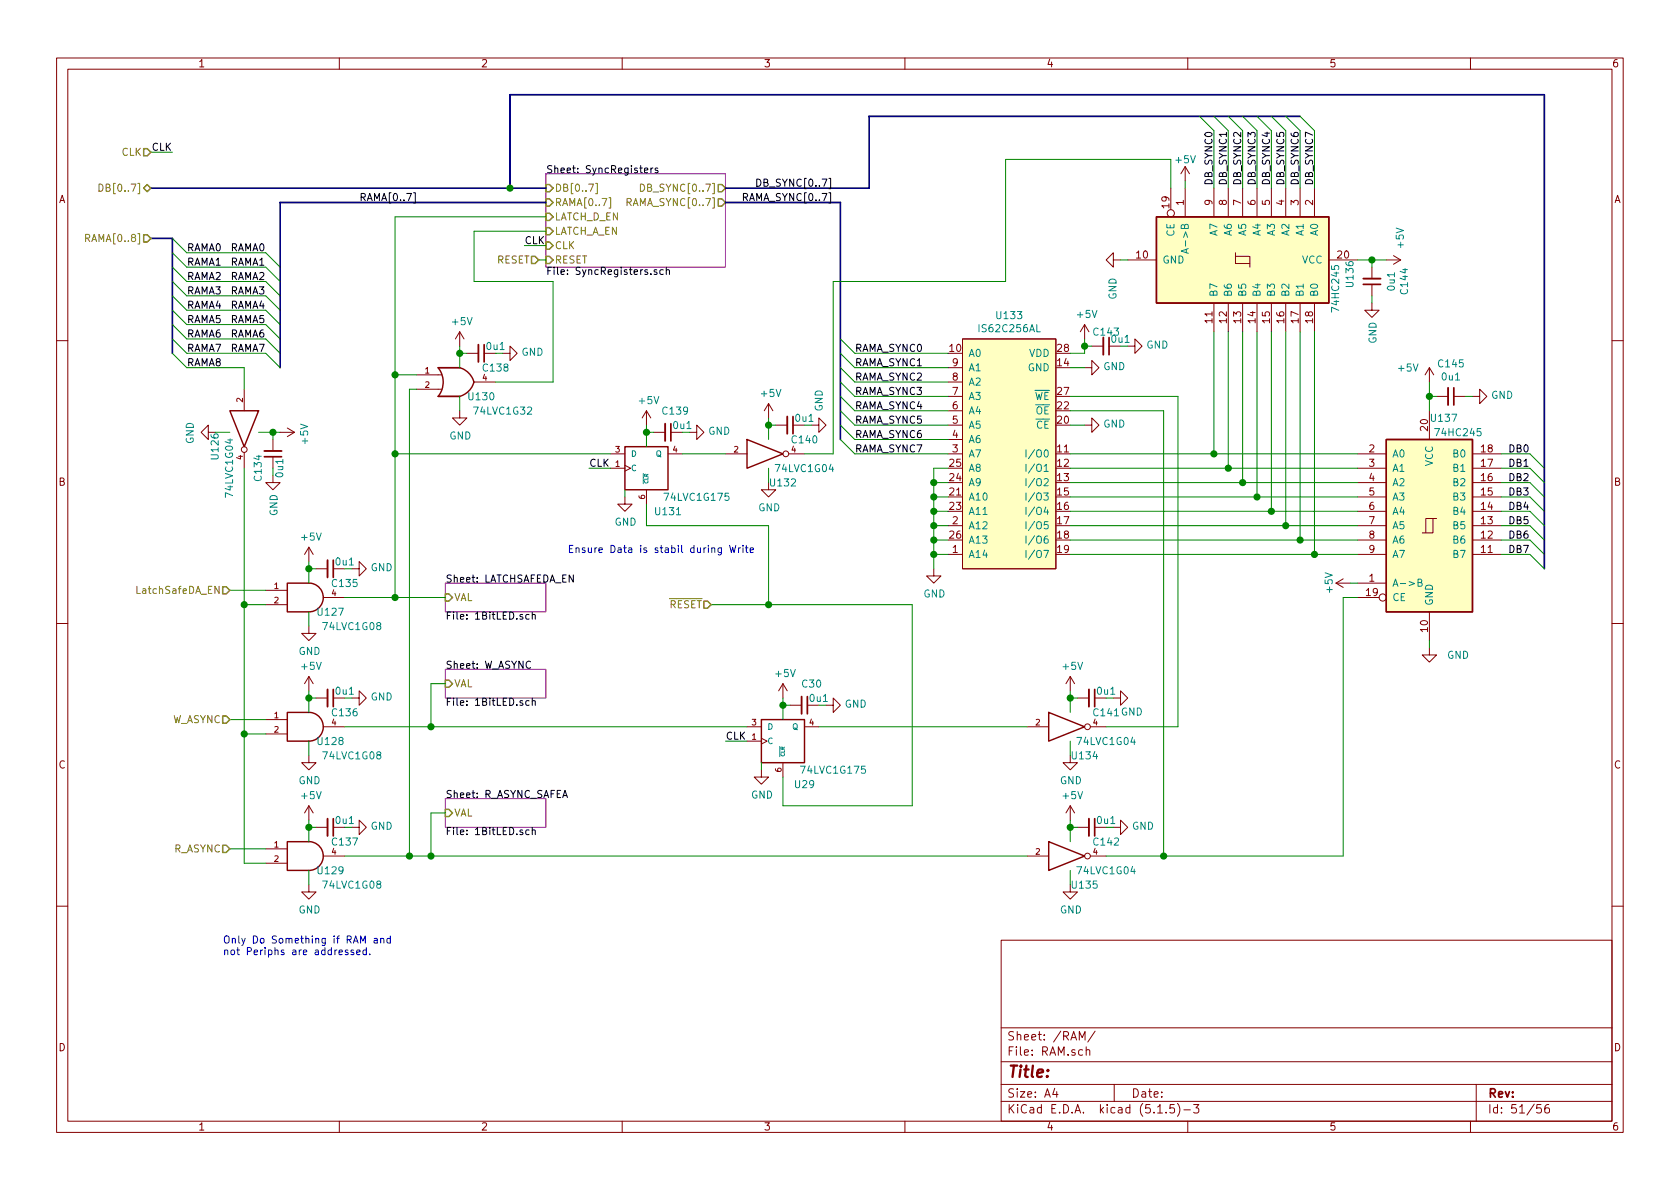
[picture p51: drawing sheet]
<svg xmlns="http://www.w3.org/2000/svg" width="297mm" height="210mm" viewBox="0 0 297 210" stroke-linecap="round" stroke-linejoin="round" font-family="sans-serif">
<defs><g id="words">
<text font-size="2.8" fill="#840000" x="178" y="190.5">Title:</text>
<g font-size="2.1" fill="#840000">
<text x="178" y="184">Sheet: /RAM/</text>
<text x="178" y="186.7">File: RAM.sch</text>
<text x="178" y="196.9">KiCad E.D.A. kicad (5.1.5)-3</text>
<text x="178" y="194.1">Size: A4</text>
<text x="200" y="194.1">Date:</text>
<text x="263" y="194.1">Rev:</text>
<text x="263" y="196.9">Id: 51/56</text>
</g>
<g font-size="1.8" fill="#840000">
<text x="35" y="11.9">1</text>
<text x="85" y="11.9">2</text>
<text x="135" y="11.9">3</text>
<text x="185" y="11.9">4</text>
<text x="235" y="11.9">5</text>
<text x="285" y="11.9">6</text>
<text x="10.4" y="35.9">A</text>
<text x="285.4" y="35.9">A</text>
<text x="206.8" y="36.8" transform="rotate(-90 206.8 36.8)">19</text>
<text x="209.3" y="36.3" transform="rotate(-90 209.3 36.3)">1</text>
<text x="214.4" y="36.3" transform="rotate(-90 214.4 36.3)">9</text>
<text x="216.9" y="36.3" transform="rotate(-90 216.9 36.3)">8</text>
<text x="219.5" y="36.3" transform="rotate(-90 219.5 36.3)">7</text>
<text x="222" y="36.3" transform="rotate(-90 222 36.3)">6</text>
<text x="224.5" y="36.3" transform="rotate(-90 224.5 36.3)">5</text>
<text x="227.1" y="36.3" transform="rotate(-90 227.1 36.3)">4</text>
<text x="229.6" y="36.3" transform="rotate(-90 229.6 36.3)">3</text>
<text x="232.2" y="36.3" transform="rotate(-90 232.2 36.3)">2</text>
<text x="201" y="45.7">10</text>
<text x="236.5" y="45.7">20</text>
<text x="214.4" y="57.1" transform="rotate(-90 214.4 57.1)">11</text>
<text x="216.9" y="57.1" transform="rotate(-90 216.9 57.1)">12</text>
<text x="219.5" y="57.1" transform="rotate(-90 219.5 57.1)">13</text>
<text x="222" y="57.1" transform="rotate(-90 222 57.1)">14</text>
<text x="224.5" y="57.1" transform="rotate(-90 224.5 57.1)">15</text>
<text x="227.1" y="57.1" transform="rotate(-90 227.1 57.1)">16</text>
<text x="229.6" y="57.1" transform="rotate(-90 229.6 57.1)">17</text>
<text x="232.2" y="57.1" transform="rotate(-90 232.2 57.1)">18</text>
<text x="167.9" y="62.2">10</text>
<text x="168.4" y="64.8">9</text>
<text x="187" y="64.8">14</text>
<text x="187" y="62.2">28</text>
<text x="168.4" y="69.8">7</text>
<text x="168.4" y="67.3">8</text>
<text x="187" y="69.8">27</text>
<text x="168.4" y="77.5">4</text>
<text x="168.4" y="74.9">5</text>
<text x="168.4" y="72.4">6</text>
<text x="187" y="74.9">20</text>
<text x="187" y="72.4">22</text>
<text x="252.5" y="76.1" transform="rotate(-90 252.5 76.1)">20</text>
<text x="167.9" y="82.5">25</text>
<text x="168.4" y="80">3</text>
<text x="187" y="80">11</text>
<text x="187" y="82.5">12</text>
<text x="242.1" y="80">2</text>
<text x="242.1" y="82.5">3</text>
<text x="261.9" y="82.5">17</text>
<text x="261.9" y="80">18</text>
<text x="10.4" y="85.9">B</text>
<text x="167.9" y="87.6">21</text>
<text x="167.9" y="85.1">24</text>
<text x="187" y="85.1">13</text>
<text x="187" y="87.6">15</text>
<text x="242.1" y="85.1">4</text>
<text x="242.1" y="87.6">5</text>
<text x="261.9" y="87.6">15</text>
<text x="261.9" y="85.1">16</text>
<text x="285.4" y="85.9">B</text>
<text x="167.9" y="90.2">23</text>
<text x="167.9" y="95.2">26</text>
<text x="168.4" y="92.7">2</text>
<text x="187" y="90.2">16</text>
<text x="187" y="92.7">17</text>
<text x="187" y="95.2">18</text>
<text x="242.1" y="90.2">6</text>
<text x="242.1" y="92.7">7</text>
<text x="242.1" y="95.2">8</text>
<text x="261.9" y="95.2">12</text>
<text x="261.9" y="92.7">13</text>
<text x="261.9" y="90.2">14</text>
<text x="168.4" y="97.8">1</text>
<text x="187" y="97.8">19</text>
<text x="242.1" y="97.8">9</text>
<text x="261.9" y="97.8">11</text>
<text x="241.6" y="105.4">19</text>
<text x="242.1" y="102.9">1</text>
<text x="252.5" y="111.7" transform="rotate(-90 252.5 111.7)">10</text>
<text x="10.4" y="135.9">C</text>
<text x="285.4" y="135.9">C</text>
<text x="10.4" y="185.9">D</text>
<text x="285.4" y="185.9">D</text>
<text x="35" y="199.9">1</text>
<text x="85" y="199.9">2</text>
<text x="135" y="199.9">3</text>
<text x="185" y="199.9">4</text>
<text x="235" y="199.9">5</text>
<text x="285" y="199.9">6</text>
</g>
<g font-size="1.8" fill="#848400">
<text x="21.5" y="27.6">CLK</text>
<text x="18.5" y="33.9">DB[0..7]</text>
<text x="98" y="33.9">DB[0..7]</text>
<text x="114.2" y="33.9">DB_SYNC[0..7]</text>
<text x="98" y="39">LATCH_D_EN</text>
<text x="98" y="41.5">LATCH_A_EN</text>
<text x="98" y="36.4">RAMA[0..7]</text>
<text x="111.4" y="36.4">RAMA_SYNC[0..7]</text>
<text x="15.7" y="42.8">RAMA[0..8]</text>
<text x="87.8" y="46.6">RESET</text>
<text x="98" y="44.1">CLK</text>
<text x="98" y="46.6">RESET</text>
<text x="24.7" y="105">LatchSafeDA_EN</text>
<text x="80.3" y="106.3">VAL</text>
<text x="118.3" y="107.6">RESET</text>
<text x="80.3" y="121.5">VAL</text>
<text x="30.3" y="127.9">W_ASYNC</text>
<text x="80.3" y="144.4">VAL</text>
<text x="30.7" y="150.7">R_ASYNC</text>
</g>
<g font-size="1.8">
<text x="26.8" y="26.7">CLK</text>
<text x="63.5" y="35.6">RAMA[0..7]</text>
<text x="96.5" y="30.6">Sheet: SyncRegisters</text>
<text x="132" y="35.6">RAMA_SYNC[0..7]</text>
<text x="134.7" y="33">DB_SYNC[0..7]</text>
<text x="214.4" y="32.5" transform="rotate(-90 214.4 32.5)">DB_SYNC0</text>
<text x="216.9" y="32.5" transform="rotate(-90 216.9 32.5)">DB_SYNC1</text>
<text x="219.5" y="32.5" transform="rotate(-90 219.5 32.5)">DB_SYNC2</text>
<text x="222" y="32.5" transform="rotate(-90 222 32.5)">DB_SYNC3</text>
<text x="224.5" y="32.5" transform="rotate(-90 224.5 32.5)">DB_SYNC4</text>
<text x="227.1" y="32.5" transform="rotate(-90 227.1 32.5)">DB_SYNC5</text>
<text x="229.6" y="32.5" transform="rotate(-90 229.6 32.5)">DB_SYNC6</text>
<text x="232.2" y="32.5" transform="rotate(-90 232.2 32.5)">DB_SYNC7</text>
<text x="33" y="47">RAMA1</text>
<text x="33" y="44.4">RAMA0</text>
<text x="40.7" y="47">RAMA1</text>
<text x="40.7" y="44.4">RAMA0</text>
<text x="92.7" y="43.2">CLK</text>
<text x="33" y="52.1">RAMA3</text>
<text x="33" y="49.5">RAMA2</text>
<text x="40.7" y="52.1">RAMA3</text>
<text x="40.7" y="49.5">RAMA2</text>
<text x="96.5" y="48.6">File: SyncRegisters.sch</text>
<text x="33" y="59.7">RAMA6</text>
<text x="33" y="57.1">RAMA5</text>
<text x="33" y="54.6">RAMA4</text>
<text x="40.7" y="59.7">RAMA6</text>
<text x="40.7" y="54.6">RAMA4</text>
<text x="40.7" y="57.1">RAMA5</text>
<text x="33" y="64.8">RAMA8</text>
<text x="33" y="62.2">RAMA7</text>
<text x="40.7" y="62.2">RAMA7</text>
<text x="151.1" y="62.2">RAMA_SYNC0</text>
<text x="151.1" y="64.8">RAMA_SYNC1</text>
<text x="151.1" y="67.3">RAMA_SYNC2</text>
<text x="151.1" y="69.8">RAMA_SYNC3</text>
<text x="151.1" y="72.4">RAMA_SYNC4</text>
<text x="151.1" y="74.9">RAMA_SYNC5</text>
<text x="151.1" y="77.5">RAMA_SYNC6</text>
<text x="104.1" y="82.5">CLK</text>
<text x="151.1" y="80">RAMA_SYNC7</text>
<text x="267" y="82.5">DB1</text>
<text x="267" y="80">DB0</text>
<text x="267" y="87.6">DB3</text>
<text x="267" y="85.1">DB2</text>
<text x="267" y="92.7">DB5</text>
<text x="267" y="95.2">DB6</text>
<text x="267" y="90.2">DB4</text>
<text x="267" y="97.8">DB7</text>
<text x="78.7" y="103">Sheet: LATCHSAFEDA_EN</text>
<text x="78.7" y="109.6">File: 1BitLED.sch</text>
<text x="78.7" y="118.3">Sheet: W_ASYNC</text>
<text x="78.7" y="124.8">File: 1BitLED.sch</text>
<text x="128.3" y="130.8">CLK</text>
<text x="78.7" y="141.1">Sheet: R_ASYNC_SAFEA</text>
<text x="78.7" y="147.7">File: 1BitLED.sch</text>
</g>
<g font-size="1.8" fill="#008484">
<text x="207.9" y="28.9">+5V</text>
<text x="207.6" y="41.8" transform="rotate(-90 207.6 41.8)">CE</text>
<text x="215.3" y="41.6" transform="rotate(-90 215.3 41.6)">A7</text>
<text x="217.8" y="41.6" transform="rotate(-90 217.8 41.6)">A6</text>
<text x="220.3" y="41.6" transform="rotate(-90 220.3 41.6)">A5</text>
<text x="222.9" y="41.6" transform="rotate(-90 222.9 41.6)">A4</text>
<text x="225.4" y="41.6" transform="rotate(-90 225.4 41.6)">A3</text>
<text x="228" y="41.6" transform="rotate(-90 228 41.6)">A2</text>
<text x="230.5" y="41.6" transform="rotate(-90 230.5 41.6)">A1</text>
<text x="233" y="41.6" transform="rotate(-90 233 41.6)">A0</text>
<text x="205.5" y="46.6">GND</text>
<text x="210.2" y="43.5" transform="rotate(-90 210.2 43.5)">A-&gt;B</text>
<text x="230.2" y="46.6">VCC</text>
<text x="248.2" y="43.8" transform="rotate(-90 248.2 43.8)">+5V</text>
<text x="197.4" y="53" transform="rotate(-90 197.4 53)">GND</text>
<text x="215.3" y="52.6" transform="rotate(-90 215.3 52.6)">B7</text>
<text x="217.8" y="52.6" transform="rotate(-90 217.8 52.6)">B6</text>
<text x="220.3" y="52.6" transform="rotate(-90 220.3 52.6)">B5</text>
<text x="222.9" y="52.6" transform="rotate(-90 222.9 52.6)">B4</text>
<text x="225.4" y="52.6" transform="rotate(-90 225.4 52.6)">B3</text>
<text x="228" y="52.6" transform="rotate(-90 228 52.6)">B2</text>
<text x="230.5" y="52.6" transform="rotate(-90 230.5 52.6)">B1</text>
<text x="233" y="52.6" transform="rotate(-90 233 52.6)">B0</text>
<text x="239.3" y="50.6" transform="rotate(-90 239.3 50.6)">U136</text>
<text x="246.6" y="51.3" transform="rotate(-90 246.6 51.3)">0u1</text>
<text x="248.9" y="51.9" transform="rotate(-90 248.9 51.9)">C144</text>
<text x="80.1" y="57.5">+5V</text>
<text x="173.3" y="58.7">IS62C256AL</text>
<text x="176.3" y="56.4">U133</text>
<text x="190.6" y="56.2">+5V</text>
<text x="193.5" y="59.4">C143</text>
<text x="236.8" y="54.8" transform="rotate(-90 236.8 54.8)">74HC245</text>
<text x="85.5" y="65.7">C138</text>
<text x="92.2" y="62.9">GND</text>
<text x="171.2" y="63.1">A0</text>
<text x="171.2" y="65.7">A1</text>
<text x="181.7" y="65.7">GND</text>
<text x="181.9" y="63.1">VDD</text>
<text x="195.1" y="65.5">GND</text>
<text x="202.7" y="61.6">GND</text>
<text x="243.4" y="60.8" transform="rotate(-90 243.4 60.8)">GND</text>
<text x="247.3" y="65.7">+5V</text>
<text x="254.4" y="65">C145</text>
<text x="83" y="70.8">U130</text>
<text x="113.1" y="71.5">+5V</text>
<text x="134.7" y="70.2">+5V</text>
<text x="171.2" y="70.7">A3</text>
<text x="171.2" y="68.2">A2</text>
<text x="182.8" y="70.7">WE</text>
<text x="255" y="67.3">0u1</text>
<text x="263.7" y="70.5">GND</text>
<text x="79.5" y="77.7">GND</text>
<text x="84" y="73.3">74LVC1G32</text>
<text x="117.3" y="73.3">C139</text>
<text x="125.2" y="76.9">GND</text>
<text x="145.5" y="72.8" transform="rotate(-90 145.5 72.8)">GND</text>
<text x="171.2" y="75.8">A5</text>
<text x="171.2" y="73.3">A4</text>
<text x="183.1" y="73.3">OE</text>
<text x="183.2" y="75.8">CE</text>
<text x="195.1" y="75.6">GND</text>
<text x="253.2" y="74.6">U137</text>
<text x="254.1" y="77.1">74HC245</text>
<text x="34.3" y="78.5" transform="rotate(-90 34.3 78.5)">GND</text>
<text x="38.7" y="81.1" transform="rotate(-90 38.7 81.1)">U126</text>
<text x="54.5" y="78.4" transform="rotate(-90 54.5 78.4)">+5V</text>
<text x="137.3" y="83.5">74LVC1G04</text>
<text x="140.1" y="78.4">C140</text>
<text x="171.2" y="83.4">A8</text>
<text x="171.2" y="80.9">A7</text>
<text x="171.2" y="78.4">A6</text>
<text x="182.3" y="83.4">I/O1</text>
<text x="246.1" y="80.9">A0</text>
<text x="246.1" y="83.4">A1</text>
<text x="253.4" y="82.5" transform="rotate(-90 253.4 82.5)">VCC</text>
<text x="257.1" y="83.4">B1</text>
<text x="257.1" y="80.9">B0</text>
<text x="41.2" y="87.7" transform="rotate(-90 41.2 87.7)">74LVC1G04</text>
<text x="46.3" y="84.9" transform="rotate(-90 46.3 84.9)">C134</text>
<text x="117.8" y="88.6">74LVC1G175</text>
<text x="136.3" y="86">U132</text>
<text x="171.2" y="88.5">A10</text>
<text x="171.2" y="86">A9</text>
<text x="246.1" y="86">A2</text>
<text x="246.1" y="88.5">A3</text>
<text x="257.1" y="88.5">B3</text>
<text x="257.1" y="86">B2</text>
<text x="49.1" y="91.3" transform="rotate(-90 49.1 91.3)">GND</text>
<text x="53.4" y="95.6">+5V</text>
<text x="108.7" y="93">GND</text>
<text x="116" y="91.1">U131</text>
<text x="134.1" y="90.4">GND</text>
<text x="171.2" y="93.6">A12</text>
<text x="171.2" y="91.1">A11</text>
<text x="182.3" y="91.1">I/O4</text>
<text x="246.1" y="91.1">A4</text>
<text x="246.1" y="93.6">A5</text>
<text x="257.1" y="93.6">B5</text>
<text x="257.1" y="91.1">B4</text>
<text x="65.5" y="101">GND</text>
<text x="171.2" y="98.7">A14</text>
<text x="171.2" y="96.1">A13</text>
<text x="246.1" y="96.1">A6</text>
<text x="246.1" y="98.7">A7</text>
<text x="257.1" y="98.7">B7</text>
<text x="257.1" y="96.1">B6</text>
<text x="58.9" y="103.8">C135</text>
<text x="163.3" y="105.7">GND</text>
<text x="235.6" y="104.7" transform="rotate(-90 235.6 104.7)">+5V</text>
<text x="246.1" y="103.8">A-&gt;B</text>
<text x="246.1" y="106.3">CE</text>
<text x="253.4" y="107.2" transform="rotate(-90 253.4 107.2)">GND</text>
<text x="56.3" y="108.9">U127</text>
<text x="57.3" y="111.4">74LVC1G08</text>
<text x="52.8" y="115.8">GND</text>
<text x="53.4" y="118.5">+5V</text>
<text x="137.2" y="119.7">+5V</text>
<text x="188" y="118.5">+5V</text>
<text x="255.9" y="116.5">GND</text>
<text x="65.5" y="123.9">GND</text>
<text x="141.9" y="121.6">C30</text>
<text x="149.4" y="125.1">GND</text>
<text x="56.3" y="131.7">U128</text>
<text x="58.9" y="126.7">C136</text>
<text x="190.7" y="131.7">74LVC1G04</text>
<text x="193.5" y="126.7">C141 GND</text>
<text x="57.3" y="134.3">74LVC1G08</text>
<text x="141.9" y="136.8">74LVC1G175</text>
<text x="189.7" y="134.3">U134</text>
<text x="52.8" y="138.7">GND</text>
<text x="53.4" y="141.3">+5V</text>
<text x="132.8" y="141.2">GND</text>
<text x="140.6" y="139.4">U29</text>
<text x="187.4" y="138.7">GND</text>
<text x="188" y="141.3">+5V</text>
<text x="58.9" y="149.5">C137</text>
<text x="65.5" y="146.7">GND</text>
<text x="193.5" y="149.5">C142</text>
<text x="200.2" y="146.7">GND</text>
<text x="56.3" y="154.6">U129</text>
<text x="190.7" y="154.6">74LVC1G04</text>
<text x="52.8" y="161.5">GND</text>
<text x="57.3" y="157.1">74LVC1G08</text>
<text x="187.4" y="161.5">GND</text>
<text x="189.7" y="157.1">U135</text>
</g>
<g font-size="1.8" fill="#008400">
<text x="86.1" y="61.9">0u1</text>
<text x="196.6" y="60.6">0u1</text>
<text x="119.1" y="75.9">0u1</text>
<text x="140.7" y="74.6">0u1</text>
<text x="50.1" y="84.3" transform="rotate(-90 50.1 84.3)">0u1</text>
<text x="59.4" y="100">0u1</text>
<text x="59.4" y="122.9">0u1</text>
<text x="143.3" y="124.1">0u1</text>
<text x="194.1" y="122.9">0u1</text>
<text x="59.4" y="145.7">0u1</text>
<text x="194.1" y="145.7">0u1</text>
</g>
<g font-size="1.8" fill="#0000c2">
<text x="100.3" y="97.8">Ensure Data is stabil during Write</text>
<text x="39.4" y="166.8">Only Do Something if RAM and</text>
<text x="39.4" y="168.9">not Periphs are addressed.</text>
</g>
<g font-size="1.4" fill="#840000">
<text x="42.9" y="71.1" transform="rotate(-90 42.9 71.1)">2</text>
<text x="75.2" y="66">1</text>
<text x="75.2" y="68.6">2</text>
<text x="85.3" y="67.3">4</text>
<text x="42.9" y="81.3" transform="rotate(-90 42.9 81.3)">4</text>
<text x="108.8" y="82.5">1</text>
<text x="108.8" y="80">3</text>
<text x="119" y="80">4</text>
<text x="129.8" y="80">2</text>
<text x="140" y="80">4</text>
<text x="114" y="88.3" transform="rotate(-90 114 88.3)">6</text>
<text x="48.5" y="104.1">1</text>
<text x="48.5" y="106.7">2</text>
<text x="58.7" y="105.4">4</text>
<text x="48.5" y="127">1</text>
<text x="48.5" y="129.5">2</text>
<text x="58.7" y="128.3">4</text>
<text x="133" y="130.8">1</text>
<text x="133" y="128.3">3</text>
<text x="143.1" y="128.3">4</text>
<text x="183.1" y="128.3">2</text>
<text x="193.3" y="128.3">4</text>
<text x="138.2" y="136.5" transform="rotate(-90 138.2 136.5)">6</text>
<text x="48.5" y="149.9">1</text>
<text x="48.5" y="152.4">2</text>
<text x="58.7" y="151.1">4</text>
<text x="183.1" y="151.1">2</text>
<text x="193.3" y="151.1">4</text>
</g>
<g font-size="1.4" fill="#008484">
<text x="111.5" y="83.3">C</text>
<text x="111.5" y="80.8">D</text>
<text x="116" y="80.8">Q</text>
<text x="135.6" y="131.6">C</text>
<text x="135.6" y="129">D</text>
<text x="140.1" y="129">Q</text>
</g>
<g font-size=".9" fill="#008484">
<text x="114.6" y="85.6" transform="rotate(-90 114.6 85.6)">CLR</text>
<text x="138.7" y="133.9" transform="rotate(-90 138.7 133.9)">CLR</text>
</g>
</g></defs>
<g fill="none" stroke="#840000" stroke-width=".18">
<path d="M10 10.3h277v189.9h-277zM12 12.2h273v186.1h-273zM60 10.3v1.9M110 10.3v1.9M160 10.3v1.9M210 10.3v1.9M260 10.3v1.9M207 33.3v3.8M209.5 29.5v2.5M209.5 33.3v5M209.5 29.5l-.7 1.2M209.5 29.5l.8 1.2"/>
<path d="M214.6 33.3v5M217.2 33.3v5M219.7 33.3v5M222.2 33.3v5M224.8 33.3v5M227.3 33.3v5M229.9 33.3v5M232.4 33.3v5M81.3 58.7l-.8 1.2M81.3 58.7v2.5M81.3 58.7l.7 1.2M170.2 59.9h16.5v40.7h-16.5z"/>
<path d="M191.8 57.4l-.8 1.3M191.8 57.4v2.5M191.8 57.4l.7 1.3M196.8 46v-1.3l-1.2 1.3 1.2 1.2v-1.2h1.3M199.4 46h5.1M214.6 53.6v5.1M217.2 53.6v5.1M218.4 45.3h2.6v1.3M218.4 44.7v1.9h2.6v.6M219.7 53.6v5.1M222.2 53.6v5.1M224.8 53.6v5.1"/>
<path d="M227.3 53.6v5.1M229.9 53.6v5.1M232.4 53.6v5.1M234.9 46h5.1M242.6 53.6v1.3h1.2l-1.2 1.2-1.3-1.2h1.3M242.6 47.2v2.1M242.6 50.3v2M245.1 46h2.5M246.4 45.2l1.2 .8M247.6 46l-1.2 .7M10 60.2h2M36.8 76.4v-1.2l-1.2 1.2 1.2 1.3v-1.3h1.3"/>
<path d="M43.2 68.8v3.8M48.3 77.7v2.1M49.5 76.4h2.6M50.8 75.7l1.3 .7M52.1 76.4l-1.3 .8M73.7 68.8h4.4M73.7 66.3h4.4M81.3 72.6v1.3h1.2l-1.2 1.3-1.3-1.3h1.3M82.5 62.5h2.1M83.8 67.6h3.8M88.9 62.5h1.3v-1.3l1.2 1.3-1.2 1.2v-1.2M114.3 72.6l-.8 1.3"/>
<path d="M114.3 72.6v2.6M114.3 72.6l.8 1.3M115.6 76.4h2M121.9 76.4h1.3v-1.2l1.3 1.2-1.3 1.3v-1.3M135.9 71.4l-.8 1.2M135.9 71.4v2.5M135.9 71.4l.8 1.2M137.2 75.2h2M143.5 75.2h1.3v-1.3l1.2 1.3-1.2 1.2v-1.2M167.6 77.7h2.6M167.6 75.2h2.6M167.6 72.6h2.6"/>
<path d="M167.6 70.1h2.6M167.6 67.6h2.6M167.6 65h2.6M191.8 65h1.2v-1.3l1.3 1.3-1.3 1.3v-1.3M191.8 75.2h1.2v-1.3l1.3 1.3-1.3 1.2v-1.2M193 61.2h2.1M199.4 61.2h1.3v-1.3l1.2 1.3-1.2 1.3v-1.3M252.7 65v2.6M252.7 72.6v5.1M252.7 65l-.7 1.3M252.7 65l.8 1.3M254 70.1h2"/>
<path d="M257 70.1h2.1M260.3 70.1h1.3v-1.3l1.3 1.3-1.3 1.3v-1.3M285 60.2h2M43.2 80v2.8M48.3 84.1v1.2h1.2l-1.2 1.3-1.3-1.3h1.3M48.3 80.8v2M54.6 96.8v2.5M54.6 96.8l-.8 1.2M54.6 96.8l.8 1.2M107.9 80.3h2.6M107.9 82.8h2.6M110.5 87.9v1.2h1.3l-1.3 1.3-1.3-1.3h1.3"/>
<path d="M110.5 82.3l1 .5-1 .5M114.3 86.6v2.5M118.1 80.3h2.5M128.3 80.3h3.8M135.9 85.3v1.3h1.3l-1.3 1.3-1.3-1.3h1.3M139.4 80.3h2.8M167.6 98h2.6M167.6 93h2.6M167.6 80.3h2.6M240 98h5.1M240 93h5.1M240 80.3h5.1"/>
<path d="M240 95.5h5.1M240 90.4h5.1M240 87.9h5.1M240 85.3h5.1M240 82.8h5.1M253.4 91.7h-1.3v2.5M254 91.7h-.6v2.5h-1.9M260.3 98h5.1M260.3 93h5.1M260.3 80.3h5.1M260.3 95.5h5.1M260.3 90.4h5.1"/>
<path d="M260.3 87.9h5.1M260.3 85.3h5.1M260.3 82.8h5.1M10 110.3h2M47 104.4h3.8M47 106.9h3.8M54.6 110.7v1.3h1.3l-1.3 1.3-1.3-1.3h1.3M54.6 119.6v2.6M54.6 119.6l-.8 1.3M54.6 119.6l.8 1.3M55.9 100.6h2M57.1 105.7h3.9"/>
<path d="M62.2 100.6h1.3v-1.3l1.3 1.3-1.3 1.2v-1.2M165.1 100.6v1.2h1.3l-1.3 1.3-1.3-1.3h1.3M189.2 119.6l-.7 1.3M189.2 119.6v2.6M189.2 119.6l.8 1.3M236.2 103.1h2.6M236.2 103.1l1.3 .8M237.5 102.4l-1.3 .7M240 105.7h3.8M240 103.1h5.1M252.7 114.5v1.3h1.3l-1.3 1.3-1.2-1.3h1.2M252.7 108.2v5.1"/>
<path d="M285 110.3h2M47 127.2h3.8M47 129.8h3.8M54.6 133.6v1.3h1.3l-1.3 1.2-1.3-1.2h1.3M55.9 123.4h2M57.1 128.5h3.9M62.2 123.4h1.3v-1.2l1.3 1.2-1.3 1.3v-1.3M132.1 128.5h2.5M132.1 131.1h2.5M134.6 130.6l1 .5-1 .5M134.6 136.1v1.3h1.3l-1.3 1.3-1.3-1.3h1.3M138.4 120.9v2.5"/>
<path d="M138.4 134.9v2.5M138.4 120.9l-.7 1.3M138.4 120.9l.8 1.3M139.7 124.7h2M142.2 128.5h2.6M146 124.7h1.3v-1.3l1.3 1.3-1.3 1.3v-1.3M181.6 128.5h3.8M189.2 133.6v1.3h1.3l-1.3 1.2-1.2-1.2h1.2M190.5 123.4h2M192.8 128.5h2.8M196.8 123.4h1.3v-1.2l1.3 1.2-1.3 1.3v-1.3M47 150.1h3.8"/>
<path d="M47 152.6h3.8M54.6 156.5v1.2h1.3l-1.3 1.3-1.3-1.3h1.3M54.6 142.5l-.8 1.3M54.6 142.5v2.5M54.6 142.5l.8 1.3M55.9 146.3h2M57.1 151.4h3.9M62.2 146.3h1.3v-1.3l1.3 1.3-1.3 1.3v-1.3M181.6 151.4h3.8M189.2 156.5v1.2h1.3l-1.3 1.3-1.2-1.3h1.2M189.2 142.5v2.5M189.2 142.5l-.7 1.3"/>
<path d="M189.2 142.5l.8 1.3M190.5 146.3h2M192.8 151.4h2.8M196.8 146.3h1.3v-1.3l1.3 1.3-1.3 1.3v-1.3M10 160.2h2M177 166.3h108v32h-108zM285 160.2h2M60 198.3v1.9M110 198.3v1.9M160 198.3v1.9M177 194.8h108M177 191.8h108"/>
<path d="M177 187.8h108M177 181.8h108M186.5 192.5l-.4 1h1M186.8 193v1M190.8 183.9v-1.5l.5 1.1 .5-1.1v1.5M192 185.7l.3-.1 .3 .1 .1 .9M192 185.1v1.5M193.6 182.3l-1.3 2M197 191.8v3M204.7 196.8h.8M206.2 196.7v.1M207.6 195.3h-.7l-.1 .7 .2-.1 .5 .1 .2 .2-.1 .5-.2 .1-.6-.1"/>
<path d="M208.2 195.1a1.71 1.71 0 0 1 0 2.3M209.3 196.3h1.2M210 198.3v1.9M211 195.3h1l-.5 .6 .4 .1v.7l-.2 .1-.7-.1M260 198.3v1.9M261 191.8v6.5M272.5 195.3h-.7l-.1 .7 .2-.1 .5 .1 .1 .2v.5l-.2 .1-.6-.1M273.8 195.3a.59 .59 0 0 0-.7 .7l.1 .7 .2 .1 .5-.1 .1-.5-.2-.2-.4-.1-.3 .3"/>
<circle cx="207" cy="37.7" r=".63"/>
<circle cx="43.2" cy="79.5" r=".51"/>
<circle cx="138.9" cy="80.3" r=".51"/>
<circle cx="244.5" cy="105.7" r=".63"/>
<circle cx="192.3" cy="128.5" r=".51"/>
<circle cx="192.3" cy="151.4" r=".51"/>
</g>
<path d="M96.5 30.7h31.8v16.5h-31.8zM78.7 103.1h17.8v5.1h-17.8zM78.7 118.4h17.8v5h-17.8zM78.7 141.2h17.8v5.1h-17.8z" fill="none" stroke="#840084" stroke-width=".18"/>
<g fill="none" stroke="#000" stroke-width=".18">
<path d="M73.1 34.1h.3v1.8h-.3M113.9 30.1l.7-.1-.1-.2-.4-.1-.2 .2 .1 .6h.5M115.1 29.7v.9M115.4 29.7l-.3 .2M116.3 29.8l-.3-.1-.2 .2 .1 .2 .4 .1v.3h-.5M131.4 34.9l.7-.1 .1-.2-.1-.3-.2-.1h-.5v1.3M133.8 31.7a.64 .64 0 0 1 .7 .6 .64 .64 0 0 1-.7 .6zM116.1 47.7h-.3l-.2 .2 .1 .2 .4 .1v.3h-.5M117.3 47.7h-.4l-.2 .2 .1 .6h.5M117.8 47.8l.2-.1h.3l.1 .8M117.8 47.3v1.2M93.5 108.7h-.3l-.2 .2 .1 .5h.4"/>
<path d="M93.8 117a.6 .6 0 0 0-.8 .4 .6 .6 0 0 0 .5 .8l.3-.1M94.1 108.8l.2-.1h.3v.8M94.1 108.2v1.3M101.4 101.7v1.2l-.8-1.2v1.2M93.5 123.9h-.3l-.2 .2 .1 .6h.4M94.1 124l.2-.1h.3v.8M94.1 123.5v1.2M93.5 146.8h-.3l-.2 .2 .1 .5h.4M94.1 146.9l.2-.1h.3v.8M94.1 146.3v1.3M99.5 141l.4-1.2 .4 1.2M99.6 140.7h.6"/>
</g>
<g fill="none" stroke="#848400" stroke-width=".25">
<path d="M25.4 33.3l.6-.7 .7 .7-.7 .6zM25.4 26.3h.6l.7 .6-.7 .7h-.6zM96.5 32.6h.7l.6 .7-.6 .6h-.7zM96.5 37.7h.7l.6 .6-.6 .7h-.7zM96.5 35.2h.7l.6 .6-.6 .6h-.7zM127 32.6h.6l.7 .7-.7 .6h-.6zM127 35.2h.6l.7 .6-.7 .6h-.6zM25.4 41.5h.6l.7 .7-.7 .6h-.6zM94 45.3h.6l.6 .7-.6 .6h-.6zM96.5 40.3h.7l.6 .6-.6 .6h-.7zM96.5 42.8h.7l.6 .6-.6 .7h-.7zM96.5 45.3h.7l.6 .7-.6 .6h-.7z"/>
<path d="M39.4 103.8h.6l.6 .6-.6 .6h-.6zM78.7 105h.7l.6 .7-.6 .6h-.7zM124.5 106.3h.6l.6 .6-.6 .7h-.6zM39.4 126.6h.6l.6 .6-.6 .7h-.6zM78.7 120.3h.7l.6 .6-.6 .6h-.7zM39.4 149.5h.6l.6 .6-.6 .6h-.6zM78.7 143.1h.7l.6 .7-.6 .6h-.7z"/>
</g>
<path d="M17.5 32.6a.64 .64 0 0 1 .7 .6 .64 .64 0 0 1-.7 .6zM104.1 32.6h.9l-.6 1.2M105.3 32.4h.3v1.9h-.3M107.7 35h.3v1.8h-.3M110.9 35.8l.6-.1 .1-.2-.1-.3-.1-.1h-.5v1.3M113.2 32.6a.64 .64 0 0 1 .8 .6 .64 .64 0 0 1-.8 .6zM15.1 42.1h.6l.2-.2-.1-.3-.2-.2h-.5v1.3" fill="none" stroke="#848400" stroke-width=".18"/>
<g fill="none" stroke="#840000" stroke-width=".25">
<path d="M204.5 38.3h30.4v15.3h-30.4zM40.6 72.6h5.1l-2.5 6.4zM77.5 65a4 4 0 0 1 0 5.1M77.5 65h3.8a3.7 3.7 0 0 1 2.5 2.6 3.7 3.7 0 0 1-2.5 2.5h-3.8M110.5 79h7.6v7.6h-7.6zM132.1 77.7l6.3 2.6-6.3 2.5zM245.1 77.7h15.2v30.5h-15.2zM50.8 103.1h3.8a2.54 2.54 0 0 1 2.5 2.6 2.54 2.54 0 0 1-2.5 2.5h-3.8zM50.8 126h3.8a2.54 2.54 0 0 1 2.5 2.5 2.54 2.54 0 0 1-2.5 2.6h-3.8zM134.6 127.2h7.6v7.7h-7.6zM185.4 126l6.4 2.5-6.4 2.6zM50.8 148.8h3.8a2.54 2.54 0 0 1 2.5 2.6 2.54 2.54 0 0 1-2.5 2.5h-3.8z"/>
<path d="M185.4 148.8l6.4 2.6-6.4 2.5z"/>
</g>
<g fill="none" stroke="#840000" stroke-width=".33">
<path d="M195.1 59.7v3M241 49.3h3.1M46.7 79.8h3.1M84.6 61v3M117.6 74.9v3.1M139.2 73.7v3M256 68.6v3M57.9 99.1v3M57.9 121.9v3.1M141.7 123.2v3M192.5 121.9v3.1M57.9 144.8v3"/>
<path d="M192.5 144.8v3"/>
</g>
<g fill="none" stroke="#840000" stroke-width=".3">
<path d="M196.1 59.7v3M241 50.3h3.1M85.6 61v3M118.6 74.9v3.1M140.2 73.7v3M257 68.6v3M46.7 80.8h3.1M58.9 99.1v3M58.9 121.9v3.1M142.7 123.2v3M193.5 121.9v3.1M58.9 144.8v3"/>
<path d="M193.5 144.8v3"/>
</g>
<g fill="#ffffc2" stroke="#ffffc2" stroke-width=".18">
<path d="M170.2 59.9h16.5v40.7h-16.5z"/>
<path d="M245.1 77.7h15.2v30.5h-15.2z"/>
<path d="M204.5 38.3h30.4v15.3h-30.4z"/>
<path d="M77.5 70.1h3.8z"/>
<path d="M77.5 65h3.8z"/>
</g>
<g fill="none" stroke="#008484" stroke-width=".18">
<path d="M209.8 44.1v.6M210.1 44l-1.3 .4 1.3 .4M181.4 79.5v1.3M182.9 79.5l-1.1 1.6M183.3 79.7a.45 .45 0 0 1 .8 0 .88 .88 0 0 1-.3 1.1h-.3a1.07 1.07 0 0 1-.2-1.1zM184.7 79.7l.2-.2a.67 .67 0 0 1 .5 .7 .67 .67 0 0 1-.5 .6l-.3-.5zM181.4 82.1v1.3M181.4 84.6v1.3M181.4 87.2v1.2M181.4 89.7v1.3M181.4 92.2v1.3M181.4 94.8v1.3"/>
<path d="M181.4 97.3v1.3M182.9 82l-1.1 1.7M182.9 84.6l-1.1 1.6M182.9 87.1l-1.1 1.6M182.9 89.7l-1.1 1.6M182.9 92.2l-1.1 1.6M182.9 94.7l-1.1 1.7M182.9 97.3l-1.1 1.6M183.3 84.8a.45 .45 0 0 1 .8 0 .88 .88 0 0 1-.3 1.1l-.3-.1a1.07 1.07 0 0 1-.2-1zM183.3 87.3a.45 .45 0 0 1 .8 0 .88 .88 0 0 1-.3 1.1h-.3a1.07 1.07 0 0 1-.2-1.1zM183.3 92.4a.45 .45 0 0 1 .8 0 .88 .88 0 0 1-.3 1.1h-.3a1.07 1.07 0 0 1-.2-1.1zM183.3 95a.45 .45 0 0 1 .8 0 .88 .88 0 0 1-.3 1.1l-.3-.1a1.07 1.07 0 0 1-.2-1z"/>
<path d="M183.3 97.5a.45 .45 0 0 1 .8 0 .88 .88 0 0 1-.3 1.1l-.3-.1a1.07 1.07 0 0 1-.2-1zM184.6 87.2h.7l-.4 .4 .4 .2v.5l-.2 .1-.5-.1M184.6 97.3h.8l-.5 1.3M184.6 84.8l.5-.2 .2 .2v.2v.2l-.7 .7h.7M185.2 94.8h-.2a.79 .79 0 0 0-.1 1.3l.4-.2v-.5l-.4-.1-.3 .2M185.3 92.2h-.6l-.1 .7 .2-.2 .5 .2v.5l-.2 .1-.5-.1M250.7 103h.6v-.5l-.6-.1v1.3h.5l.3-.3v-.2l-.3-.2"/>
</g>
<path d="M26.7 33.3h69.8M90.2 33.3v-16.5h182.8v83.8M96.5 35.8h-47v29.2M128.3 35.8h20.3v41.9M229.9 20.6h-76.2v12.7h-25.4M26.7 42.2h3.8v20.3" fill="none" stroke="#000084" stroke-width=".3"/>
<g fill="none" stroke="#008400" stroke-width=".18">
<path d="M26.7 26.9h3.8M96.5 38.3h-26.7v67.4M207 33.3v-5.1h-29.2v21.6h-30.5v30.5h-5.1M209.5 32v1.3M212.1 20.6l2.5 2.5v10.2M214.6 20.6l2.6 2.5v10.2M217.2 20.6l2.5 2.5v10.2M219.7 20.6l2.5 2.5v10.2M222.2 20.6l2.6 2.5v10.2M224.8 20.6l2.5 2.5v10.2M227.3 20.6l2.6 2.5v10.2M229.9 20.6l2.5 2.5v10.2"/>
<path d="M30.5 47.2l2.5 2.6h14l2.5 2.5M30.5 59.9l2.5 2.6h14l2.5 2.5M30.5 54.9l2.5 2.5h14l2.5 2.5M30.5 52.3l2.5 2.6h14l2.5 2.5M30.5 49.8l2.5 2.5h14l2.5 2.6M30.5 57.4l2.5 2.5h14l2.5 2.6M30.5 44.7l2.5 2.5h14l2.5 2.6M30.5 42.2l2.5 2.5h14l2.5 2.5M92.7 43.4h3.8M95.2 46h1.3M96.5 40.9h-12.7v8.9h14v17.8h-10.2M148.6 59.9l2.5 2.6h16.5"/>
<path d="M191.8 59.9v2.6h-2.6M198.1 46h1.3M214.6 58.7v21.6M217.2 58.7v24.1M219.7 58.7v26.6M222.2 58.7v29.2M224.8 58.7v31.7M227.3 58.7v34.3M229.9 58.7v36.8M232.4 58.7v39.3M240 46h5.1M242.6 46v1.2"/>
<path d="M242.6 52.3v1.3M30.5 62.5l2.5 2.5h10.2v3.8M38.1 76.4h2.5M45.7 76.4h3.8M48.3 76.4v1.3M69.8 66.3h3.9M73.7 68.8h-1.3v82.6M81.3 62.5h1.2M81.3 61.2v3.8M81.3 70.1v2.5M114.3 75.2v3.8M114.3 76.4h1.3"/>
<path d="M135.9 73.9v3.8M135.9 75.2h1.3M148.6 77.7l2.5 2.6h16.5M148.6 67.6l2.5 2.5h16.5M148.6 72.6l2.5 2.6h16.5M148.6 75.2l2.5 2.5h16.5M148.6 70.1l2.5 2.5h16.5M148.6 65l2.5 2.6h16.5M148.6 62.5l2.5 2.5h16.5M189.2 70.1h19.1v58.4h-12.7M189.2 75.2h2.6M189.2 72.6h16.5v78.8"/>
<path d="M189.2 65h2.6M191.8 61.2h1.2M252.7 67.6v5M252.7 70.1h1.3M259.1 70.1h1.2M43.2 82.8v69.8h3.8M54.6 99.3v3.8M69.8 80.3h38.1M104.1 82.8h3.8M110.5 86.6v1.3M114.3 89.1v3.9h21.6v13.9M120.6 80.3h7.7"/>
<path d="M135.9 82.8v2.5M165.1 93h2.5M165.1 95.5h2.5M165.1 98h2.5M165.1 85.3h2.5M165.1 87.9h2.5M165.1 90.4h2.5M167.6 82.8h-2.5v17.8M189.2 93h50.8M189.2 95.5h50.8M189.2 98h50.8M189.2 80.3h50.8"/>
<path d="M189.2 82.8h50.8M189.2 85.3h50.8M189.2 87.9h50.8M189.2 90.4h50.8M265.4 93h5.1l2.5 2.5M265.4 95.5h5.1l2.5 2.5M265.4 98h5.1l2.5 2.6M265.4 80.3h5.1l2.5 2.5M265.4 82.8h5.1l2.5 2.5M265.4 85.3h5.1l2.5 2.6M265.4 87.9h5.1l2.5 2.5M265.4 90.4h5.1l2.5 2.6"/>
<path d="M40.6 104.4h6.4M43.2 106.9h3.8M54.6 108.2v2.5M54.6 100.6h1.3M61 105.7h17.7M125.7 106.9h35.6v35.6h-22.9v-5.1M238.8 103.1h1.2M240 105.7h-2.5v45.7h-41.9M252.7 113.3v1.2M40.6 127.2h6.4M43.2 129.8h3.8M54.6 123.4h1.3"/>
<path d="M54.6 122.2v3.8M54.6 131.1v2.5M61 128.5h71.1M78.7 120.9h-2.5v7.6M128.3 131.1h3.8M134.6 134.9v1.2M138.4 123.4v3.8M138.4 124.7h1.3M144.8 128.5h36.8M189.2 122.2v3.8M189.2 131.1v2.5M189.2 123.4h1.3"/>
<path d="M40.6 150.1h6.4M54.6 146.3h1.3M54.6 145v3.8M54.6 153.9v2.6M61 151.4h120.6M78.7 143.8h-2.5v7.6M189.2 145v3.8M189.2 153.9v2.6M189.2 146.3h1.3"/>
</g>
<g fill="none" stroke="#0000c2" stroke-width=".18">
<path d="M127.6 96.9v1l-.3 .2h-.3M127.6 96.9h-.4l-.3 .2 .2 .6h.5M129 96.4l.3 1.3 .2-.9 .3 .9 .3-1.3M130.6 96.9v.8M130.9 96.9h-.2l-.1 .2M131.4 96.4v.2M131.4 96.9v.8M131.8 96.9h.5M132 96.4v1.1l.3 .2M132.6 97.3l.6-.1v-.3h-.4l-.2 .1 .1 .7h.5M61.5 168h-.3l-.2 .2 .1 .1 .4 .2v.3h-.5M62.5 168h-.3l-.1 .2v.1l.4 .2v.3h-.4"/>
<path d="M63.1 168.4l.6-.1-.1-.3h-.3l-.2 .2v.6h.5M63.8 166.8v-1.3l.4 .9 .4-.9v1.3M64.8 168h-.4l-.2 .2 .1 .6h.5M64.8 167.6v1.2M65.4 168.7v.1M66.2 166h.4l.1 .8M66.7 166.2l-.4 .1-.2 .2 .1 .2h.5M67.3 166.1l.2-.2 .3 .1 .1 .8M67.3 165.9v.9M69 166l-.3-.1-.3 .3 .1 .5h.5M69 165.5v1.3"/>
</g>
<g fill="#008400" stroke="#008400" stroke-width=".25">
<circle cx="138.4" cy="124.7" r=".51"/>
<circle cx="76.2" cy="128.5" r=".51"/>
<circle cx="135.9" cy="106.9" r=".51"/>
<circle cx="189.2" cy="146.3" r=".51"/>
<circle cx="165.1" cy="87.9" r=".51"/>
<circle cx="229.9" cy="95.5" r=".51"/>
<circle cx="227.3" cy="93" r=".51"/>
<circle cx="224.8" cy="90.4" r=".51"/>
<circle cx="222.3" cy="87.9" r=".51"/>
<circle cx="219.7" cy="85.3" r=".51"/>
<circle cx="217.2" cy="82.8" r=".51"/>
<circle cx="165.1" cy="85.3" r=".51"/>
<circle cx="214.6" cy="80.3" r=".51"/>
<circle cx="232.4" cy="98" r=".51"/>
<circle cx="165.1" cy="90.4" r=".51"/>
<circle cx="165.1" cy="93" r=".51"/>
<circle cx="165.1" cy="95.5" r=".51"/>
<circle cx="252.7" cy="70.1" r=".51"/>
<circle cx="165.1" cy="98" r=".51"/>
<circle cx="191.8" cy="61.2" r=".51"/>
<circle cx="242.6" cy="46" r=".51"/>
<circle cx="43.2" cy="106.9" r=".51"/>
<circle cx="69.9" cy="105.7" r=".51"/>
<circle cx="135.9" cy="75.2" r=".51"/>
<circle cx="48.3" cy="76.4" r=".51"/>
<circle cx="54.6" cy="100.6" r=".51"/>
<circle cx="189.2" cy="123.4" r=".51"/>
<circle cx="54.6" cy="123.4" r=".51"/>
<circle cx="54.6" cy="146.3" r=".51"/>
<circle cx="205.7" cy="151.4" r=".51"/>
<circle cx="76.2" cy="151.4" r=".51"/>
<circle cx="72.4" cy="151.4" r=".51"/>
<circle cx="43.2" cy="129.8" r=".51"/>
<circle cx="81.3" cy="62.5" r=".51"/>
<circle cx="69.9" cy="66.3" r=".51"/>
<circle cx="90.2" cy="33.3" r=".51"/>
<circle cx="114.3" cy="76.4" r=".51"/>
<circle cx="69.9" cy="80.3" r=".51"/>
</g>
<use href="#words"/>
</svg>
